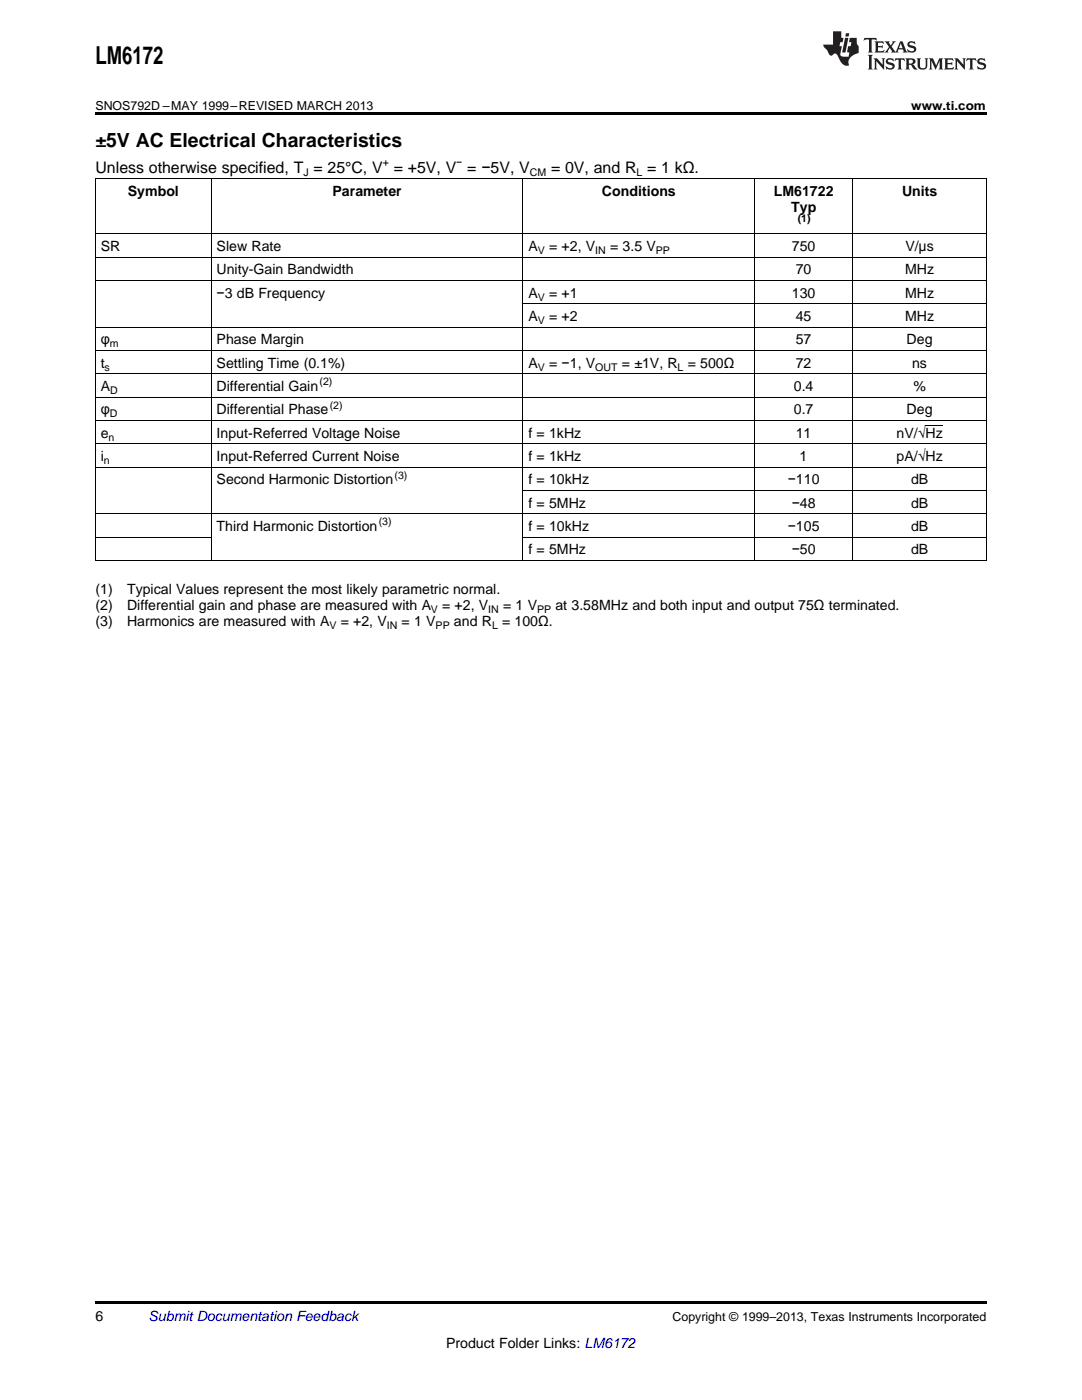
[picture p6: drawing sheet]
<svg xmlns="http://www.w3.org/2000/svg" width="216mm" height="279mm" viewBox="0 0 216 279" stroke-linecap="round" stroke-linejoin="round" font-family="sans-serif">
<defs><g id="words">
<text font-size="4.9" x="19" y="12.8">LM6172</text>
<text font-size="3.9" x="19" y="29.3">±5V AC Electrical Characteristics</text>
<g font-size="3.2">
<text x="19" y="34.4">Unless otherwise specified, T = 25°C, V = +5V, V = −5V, V</text>
<text x="110" y="34.4">= 0V, and R = 1 kΩ.</text>
</g>
<g font-size="2.8">
<text x="25.5" y="39.1">Symbol</text>
<text x="66.4" y="39.1">Parameter</text>
<text x="120.1" y="39.1">Conditions</text>
<text x="154.4" y="39.1">LM61722</text>
<text x="180" y="39.1">Units</text>
<text x="157.9" y="42.3">Typ</text>
<text x="20.1" y="50.1">SR</text>
<text x="43.2" y="50.1">Slew Rate</text>
<text x="105.4" y="50.1">A</text>
<text x="109.6" y="50.1">= +2, V</text>
<text x="121.7" y="50.1">= 3.5 V</text>
<text x="158" y="50.1">750</text>
<text x="180.7" y="50.1">V/μs</text>
<text x="43.2" y="54.8">Unity-Gain Bandwidth</text>
<text x="43.2" y="59.4">−3 dB Frequency</text>
<text x="105.4" y="59.4">A</text>
<text x="109.6" y="59.4">= +1</text>
<text x="158" y="59.4">130</text>
<text x="158.8" y="54.8">70</text>
<text x="180.6" y="54.8">MHz</text>
<text x="180.6" y="59.4">MHz</text>
<text x="105.4" y="64.1">A</text>
<text x="109.6" y="64.1">= +2</text>
<text x="158.8" y="64.1">45</text>
<text x="180.6" y="64.1">MHz</text>
<text x="20.1" y="68.7">φ</text>
<text x="43.2" y="68.7">Phase Margin</text>
<text x="158.8" y="68.7">57</text>
<text x="180.9" y="68.7">Deg</text>
<text x="20.1" y="73.4">t</text>
<text x="43.2" y="73.4">Settling Time (0.1%)</text>
<text x="105.4" y="73.4">A</text>
<text x="109.6" y="73.4">= −1, V</text>
<text x="124.1" y="73.4">= ±1V, R</text>
<text x="137.2" y="73.4">= 500Ω</text>
<text x="158.8" y="73.4">72</text>
<text x="182" y="73.4">ns</text>
<text x="20.1" y="78">A</text>
<text x="20.1" y="82.7">φ</text>
<text x="43.2" y="78">Differential Gain</text>
<text x="43.2" y="82.7">Differential Phase</text>
<text x="158.4" y="78">0.4</text>
<text x="158.4" y="82.7">0.7</text>
<text x="180.9" y="82.7">Deg</text>
<text x="182.2" y="78">%</text>
<text x="20.1" y="87.3">e</text>
<text x="43.2" y="87.3">Input-Referred Voltage Noise</text>
<text x="105.4" y="87.3">f = 1kHz</text>
<text x="158.8" y="87.3">11</text>
<text x="178.9" y="87.3">nV/√Hz</text>
<text x="20.1" y="92">i</text>
<text x="43.2" y="92">Input-Referred Current Noise</text>
<text x="105.4" y="92">f = 1kHz</text>
<text x="159.6" y="92">1</text>
<text x="178.9" y="92">pA/√Hz</text>
<text x="43.2" y="96.7">Second Harmonic Distortion</text>
<text x="105.4" y="96.7">f = 10kHz</text>
<text x="105.4" y="101.3">f = 5MHz</text>
<text x="157.2" y="96.7">−110</text>
<text x="158" y="101.3">−48</text>
<text x="181.8" y="96.7">dB</text>
<text x="181.8" y="101.3">dB</text>
<text x="43.2" y="106">Third Harmonic Distortion</text>
<text x="105.4" y="106">f = 10kHz</text>
<text x="157.2" y="106">−105</text>
<text x="181.8" y="106">dB</text>
<text x="105.4" y="110.6">f = 5MHz</text>
<text x="158" y="110.6">−50</text>
<text x="181.8" y="110.6">dB</text>
<text x="19" y="118.6">(1)</text>
<text x="25.4" y="118.6">Typical Values represent the most likely parametric normal.</text>
<text x="19" y="121.8">(2)</text>
<text x="19" y="125">(3)</text>
<text x="25.4" y="121.8">Differential gain and phase are measured with A</text>
<text x="25.4" y="125">Harmonics are measured with A</text>
<text x="68" y="125">= +2, V</text>
<text x="80.1" y="125">= 1 V</text>
<text x="88.2" y="121.8">= +2, V</text>
<text x="90.6" y="125">and R</text>
<text x="100.2" y="125">= 100Ω.</text>
<text x="100.4" y="121.8">= 1 V</text>
<text x="110.8" y="121.8">at 3.58MHz and both input and output 75Ω terminated.</text>
<text x="19" y="263.6">6</text>
<text x="89" y="269">Product Folder Links: LM6172</text>
</g>
<text font-size="2.8" fill="#0000c8" x="29.6" y="263.6">Submit Documentation Feedback</text>
<g font-size="2.5">
<text x="19" y="21.9">SNOS792D –MAY 1999–REVISED MARCH 2013</text>
<text x="181.8" y="21.9">www.ti.com</text>
<text x="134.2" y="263.6">Copyright © 1999–2013, Texas Instruments Incorporated</text>
</g>
<g font-size="2.1">
<text x="60.5" y="35.1">J</text>
<text x="76.4" y="33.2">+</text>
<text x="91.1" y="33.2">−</text>
<text x="105.7" y="35.1">CM</text>
<text x="127" y="35.1">L</text>
<text x="159.2" y="44.3">(1)</text>
<text x="107.3" y="50.7">V</text>
<text x="118.8" y="50.7">IN</text>
<text x="130.9" y="50.7">PP</text>
<text x="107.3" y="60">V</text>
<text x="107.3" y="64.6">V</text>
<text x="21.9" y="69.3">m</text>
<text x="20.9" y="73.9">s</text>
<text x="63.8" y="76.9">(2)</text>
<text x="107.3" y="73.9">V</text>
<text x="118.8" y="73.9">OUT</text>
<text x="135.2" y="73.9">L</text>
<text x="21.9" y="83.3">D</text>
<text x="22" y="78.6">D</text>
<text x="65.8" y="81.6">(2)</text>
<text x="21.7" y="87.9">n</text>
<text x="20.7" y="92.6">n</text>
<text x="78.7" y="95.5">(3)</text>
<text x="75.6" y="104.8">(3)</text>
<text x="65.7" y="125.5">V</text>
<text x="77.2" y="125.5">IN</text>
<text x="86" y="122.3">V</text>
<text x="86.9" y="125.5">PP</text>
<text x="97.4" y="122.3">IN</text>
<text x="98.2" y="125.5">L</text>
<text x="107.2" y="122.3">PP</text>
</g>
</g></defs>
<path d="M19 22.5h177.8v.5h-177.8zM19 259.7h177.8v.5h-177.8z" fill="#000"/>
<g fill="none" stroke="#000" stroke-width=".2">
<path d="M19 35.6h177.8M19.1 35.7v76.2M42.1 35.7v76.2M104.3 35.7v76.2M150.5 35.7v76.2M170.1 35.7v76.2M196.8 35.7v76.2M19 56h177.8M19 51.3h177.8M19 46.7h177.8M19 79.3h177.8M19 74.6h177.8"/>
<path d="M19 69.9h177.8M19 65.3h177.8M104.4 60.6h92.4M19 93.2h177.8M19 88.6h177.8M19 83.9h177.8M104.4 97.9h92.4M19 111.8h177.8M19 107.2h23.2M19 102.5h177.8M104.4 107.2h92.4"/>
</g>
<g fill="#231f20">
<path d="M172.5 7.6l-.1 .5 .4-.2h.6v.1v2.1l-.2 .4h.9l-.2-.4v-2.1l.1-.1h.5l.5 .2-.2-.5zM174.5 8.3l.2 .3v1.5l-.2 .4h1.8l.2-.6a1.04 1.04 0 0 1-1.3 .2v-.7h.6l.3 .2v-.6l-.3 .2h-.6v-.6l.8-.1 .4 .3-.2-.5zM176.5 8.3l.9 1.1-.9 1.1h.8l-.2-.2 .4-.7 .5 .7-.2 .2h1.5l-.2-.2 .2-.4h.9l.1 .4-.2 .2h1l-.3-.3-.7-1.9h-.5l-.9 2-.8-1 .9-1h-.8l.1 .3-.4 .5-.3-.6 .1-.2zM179.7 8.6l.4 1h-.7zM181.3 8.4a.63 .63 0 0 0-.2 .7 .63 .63 0 0 0 .6 .4l.6 .2 .1 .2a.75 .75 0 0 1-.7 .4 .75 .75 0 0 1-.6-.5l.1 .7 .1-.1a1.11 1.11 0 0 0 1.5-.6 1.13 1.13 0 0 0-1.2-.8l-.1-.4a1.04 1.04 0 0 1 1.2 .2l-.2-.5-.2 .1-.4-.2zM173.2 10.9l.2 .4v2.2l-.2 .4h1l-.3-.4v-2.2l.3-.4zM174.3 11.6l.3 .4v1.5l-.3 .4h.8l-.2-.4v-1.3l1.5 1.7v-1.9l.2-.4h-.7l.2 .4v.9l-1.1-1.3zM177 11.8a.62 .62 0 0 0-.2 .7 .62 .62 0 0 0 .6 .4l.6 .1 .1 .3a.76 .76 0 0 1-.7 .3 .76 .76 0 0 1-.7-.4l.2 .7 .1-.1a1.11 1.11 0 0 0 1.5-.6 1.13 1.13 0 0 0-1.2-.8l-.1-.4a1.04 1.04 0 0 1 1.2 .2l-.2-.6-.2 .1-.5-.1zM178.7 11.6l-.2 .6a.61 .61 0 0 1 .8-.3v1.6l-.2 .4h.9l-.2-.4v-1.6a.63 .63 0 0 1 .7 .3l-.1-.6zM180.6 11.6l.3 .4v1.5l-.3 .4h1l-.2-.2-.1-.8 .6 .2a.76 .76 0 0 0 1.2 .7l-1-1a.58 .58 0 0 0 .6-.5 .58 .58 0 0 0-.5-.6zM181.4 11.9h.1a.45 .45 0 0 1 .5 .1 .45 .45 0 0 1 .1 .5l-.8 .2zM182.9 11.6l.2 .2a2.17 2.17 0 0 0 .3 1.9 .99 .99 0 0 0 1.6-.6v-1.1l.2-.4h-.7l.2 .2a1.92 1.92 0 0 1-.2 1.8 .6 .6 0 0 1-.9-.5v-1.1l.2-.4zM185.4 11.6l.2 .4v1.5l-.2 .4h.7l-.2-.4v-1.4l.8 1.8 .8-1.8v1.4l-.2 .4h.9l-.2-.4v-1.5l.2-.4h-.8l-.6 1.5-.6-1.5zM188.4 11.6l.2 .4v1.5l-.2 .4h1.8l.1-.6a1.04 1.04 0 0 1-1.2 .1v-.6h.5l.4 .2v-.6l-.4 .2h-.5v-.7h.8l.3 .3-.1-.6zM190.5 11.6l.2 .4v1.5l-.2 .4h.7l-.2-.4v-1.3l1.5 1.7v-1.9l.2-.4h-.7l.2 .4v.9l-1.1-1.3zM192.9 11.6l-.1 .6a.61 .61 0 0 1 .7-.3l.1 1.6-.3 .4h1l-.3-.4 .1-1.6a.63 .63 0 0 1 .7 .3l-.1-.6zM195.2 11.8a.62 .62 0 0 0-.2 .7 .62 .62 0 0 0 .6 .4l.6 .1 .1 .3a.76 .76 0 0 1-.7 .3 .76 .76 0 0 1-.6-.4l.1 .7 .1-.1a1.11 1.11 0 0 0 1.6-.6 1.13 1.13 0 0 0-1.3-.8l-.1-.4a1.04 1.04 0 0 1 1.2 .2l-.1-.6-.2 .1-.5-.1z"/>
<path d="M166.2 6.3v2.6h-1.9v.4l.8 .9a.91 .91 0 0 0 1 .8 .56 .56 0 0 1 .5-.3 .56 .56 0 0 1 .5 .3l.4 .8a1.53 1.53 0 0 0 1.9 1.2 1.54 1.54 0 0 1 1-2.1l.9-.3v-1.4a1.52 1.52 0 0 1-.4-1.6h-1.3l-.2 .8h.5l-.2 .8h-.5l-.1 1v.2l.4 .1-.2 .8a1.93 1.93 0 0 1-1.6-.3l.3-1.8h-.5l.2-.8h.4l.2-.8h-.4v-1.3zM168.6 7.6l-.6 2.9h.7l.6-2.9zM168.8 6.6l-.1 .7h.6l.2-.7z"/>
</g>
<path d="M184.7 84.9h3.4" fill="none" stroke="#000" stroke-width=".2"/>
<use href="#words"/>
</svg>
